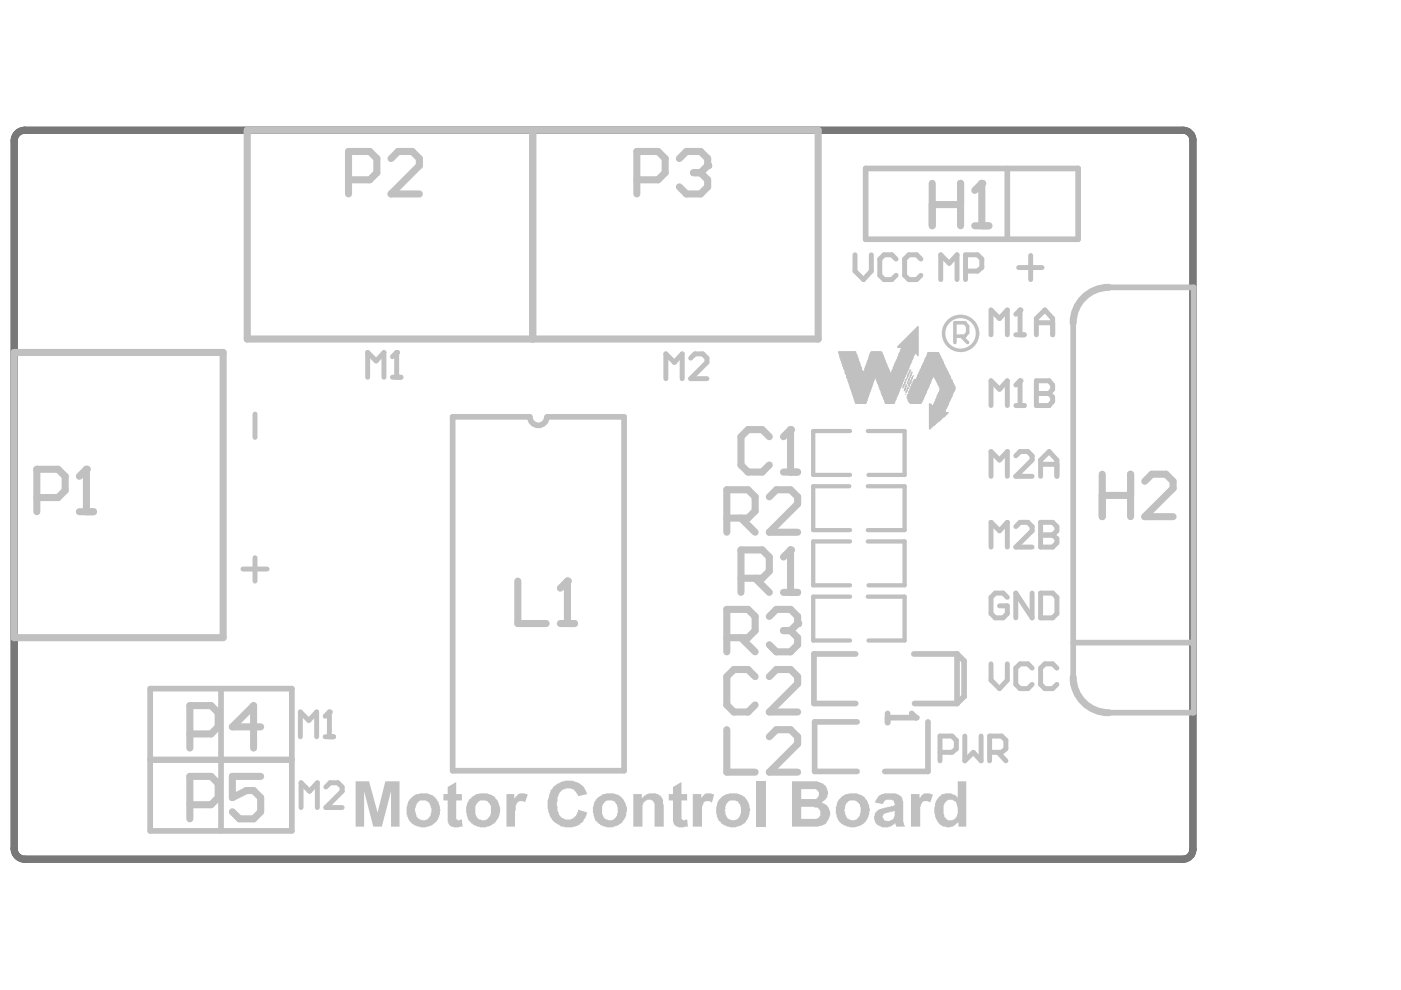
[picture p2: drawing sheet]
<svg xmlns="http://www.w3.org/2000/svg" width="297mm" height="210mm" viewBox="0 0 297 210" stroke-linecap="round" stroke-linejoin="round" font-family="sans-serif">
<path d="M3.7 28.3l1-.6 .6-.1h245.5a2.1 2.1 0 0 1 2.1 2.1v150.4a2.1 2.1 0 0 1-2.1 2.1h-245.5a2.25 2.25 0 0 1-2.3-2.3v-150l.1-.6z" fill="none" stroke="#5a5a5a" stroke-width="1.5"/>
<path d="M3.7 28.3l1-.6 .6-.1h245.5a2.1 2.1 0 0 1 2.1 2.1v150.4a2.1 2.1 0 0 1-2.1 2.1h-245.5a2.25 2.25 0 0 1-2.3-2.3v-150l.1-.6z" fill="none" stroke="#787878" stroke-width="1.5"/>
<g fill="none" stroke="#c0c0c0" stroke-width=".21">
<path d="M177.8 74.7h3.6M178 74.6v.9h3.7M178 75.3h3.7v10.2M178 75.2h3.6M178 75h3.6v10.5M178.1 74.6v1.3h3.8M178.1 75.8h3.8v9.7M178.1 75.6h3.6M178.3 74.6v1.8h3.7M178.3 76.2h3.7v9.3M178.3 76.1h3.6M178.4 74.6v2.2h3.8"/>
<path d="M178.4 76.7h3.8v8.8M178.4 76.5h3.6M178.6 74.6v2.7h3.7M178.6 77.1h3.7v8.4M178.6 77h3.6M178.7 74.6v3.1h3.8M178.7 77.6h3.8v7.9M178.7 77.4h3.6M178.9 74.6v3.6h3.7M178.9 78h3.7M178.9 77.9h3.7v7.6M179 74.6v3.9h3.8v7"/>
<path d="M179 78.3h3.6M179.2 74.6v4.5h13M179.2 78.6h3.6M179.2 78.9h9.4M179.2 78.8h9.4v6.7M179.5 74.6v5.4h12.3M179.5 79.7h12.4M179.5 79.5h12.4M179.6 74.6v5.7h5.7M179.8 74.6v6.1h5.4M179.9 74.6v6.6h5.1M180.1 74.6v7h4.8"/>
<path d="M180.2 74.6v7.5h4.5M180.4 74.6v7.9h4.2M180.5 74.6v8.4h3.9M180.7 74.6v8.8h3.6M180.8 74.6v9.3h3.3M181 74.6v9.7h3M181.1 74.6v10.2h2.7M181.3 74.6v10.6h2.4M181.4 74.9h-3.6v-.3h3.6v10.9h2.1v-7.9h4.5M182.9 78.8v6.7M183.1 78.8v6.7M183.4 78.5h5.1"/>
<path d="M183.4 78.3h5.1v7.2M183.4 78.2h4.9M183.5 77.9h4.7M183.5 77.7h4.7v7.8M183.7 77.4h4.3M183.8 77.1h4.1M183.8 77h4.1v8.5M184 76.5h3.7v9h1.8v-7.9h3.3M184 76.7h3.7M184.1 76.2h3.5v9h2.1M184.1 76.1h3.3M184.3 75.8h3.1v9h2.4"/>
<path d="M184.3 75.6h3M184.4 75.3h2.9v9.2h2.7M184.4 75.2h2.7M184.6 74.9h2.4M184.9 74.6v7.3h-4.7M185 74.6v6.9h-4.9M185.2 74.6v6.4h-5.3M185.3 74.6v6h-5.5M185.5 74.6v5.5M185.6 74.6v5.5M186.5 74.6v7.9h4.2M186.7 74.6v8.2h4v-8.1h3.9"/>
<path d="M187.3 75.5h-3v8.1h-3.5M187.4 75.9h-3.3v8.1h-3.1M187.6 76.4h-3.6v8.1h-2.9M187.7 76.8h-3.9v8.1h-2.5M188.5 78.6h-5.3v6.9M188.8 79.1v6.4M188.9 79.1v6.4M189.1 78.9h3.1M189.4 78.2h3.1M189.7 77.4h3.1M190.1 76.4h3.2M190.3 76.1h3.1"/>
<path d="M190.3 73.7h4.3M190.3 73.5h4.3M190.4 75.6h3.2M190.6 75.3h3.1M190.7 74.9h3.9M190.9 74.6h3.7M190.9 74.4h3.7M191 74.1h3.6M191.2 73.8h3.4M192.4 78.6h-3.3v6.9M192.4 79.7h.1M192.5 79.5h-.1v.6h-.2l-.1 .6"/>
<path d="M192.5 78.3h-3.3v7.2M192.7 77.9h-3.3v7.6M193 77.1h-3.3v8.3h-2M193 78.9h-.3l-.2 .9h-.1M193 78.3v.3M193.1 76.8h-3.3v8.1h-2.2M193.1 78.6h-.3v.5h-.1M193.3 76.5h-3.3v8.1h-2.6M193.3 79.5h-.3l-.2 1.1h-.1M193.4 78.9h-.1l-.2 .8h-.1M193.6 75.8h-3.3v8.1h-3.2M193.6 79.8h-.2v.5h-.1"/>
<path d="M193.6 79.7h.1M193.9 75h-3.3v8.1h-3.8M194.5 75.2h.1M194.5 79.8h6.9M194.6 70.4h-1.2v5.8h-3.3v8h-2.8M194.6 70.1h-.9v5.4h-3.3v8.1h-3.4M194.6 72.2h-3v8.4h-5.8v-6M194.6 71.7h-2.5v7.7h-12.8v-4.8M194.6 74.3h-3.7v8.1h-4.4M194.6 74h-3.6v8.1h-4.6v-7.5M194.6 72.6h-3.4v9h-5v-7M194.6 72.5h-3.3v8.8h-5.2v-6.7"/>
<path d="M194.6 72.3h-3.1v8.6h-5.6v-6.3M194.6 71.3h-2.1v7.2h-3.3M194.6 71.1h-1.9v6.9h-3.3M194.6 71h-1.8v6.7h-3.3M194.6 70.8h-1.6v6.5h-3.3M194.6 70.7h-1.5v6.3h-3.3M194.6 70.5h-1.3v6.2h-3.3M194.6 70.2h-1v5.7h-3.3M194.6 69.3h-.1v6h.1M194.6 69.9h-.7v5.3h-3.3M194.6 69.6h-.4v5.4h.4M194.6 71.4h-2.2v7.4h-3.3"/>
<path d="M194.6 71.6h-2.4v7.6h-12.9M194.6 71.9h-2.7v7.9h-12.4M194.6 72h-2.8v8.1h-12.2M194.6 72.8h-3.6v.9M194.6 72.9h-3.7v.8M194.6 73.1h-3.9v.6M194.6 73.2h-4v.5M194.6 73.4h-4.2v.3M194.6 79.5h6.7M194.6 69.8h-.6v5.1M194.6 69.5h-.3v5.5M194.6 69.2v6.3"/>
<path d="M194.8 79.2h6.3M194.9 78.9h6.1M195.1 78.6h5.7M195.1 78.5h5.7v7.8h-3.8M195.4 78h5.1M195.4 77.9h5.1v9h-3.5M195.5 77.6h4.9v10.6h-3.4M195.7 77.3h4.5v11.1h-3.2M195.8 77h4.3M196 76.7h3.9M196 76.5h3.9v12h-2.9M196.1 76.2h3.7v12.5h-2.8"/>
<path d="M196.3 75.9h3.3v12.9h-2.6M196.4 75.6h3.1v13.4h-2.5M196.6 75.3h2.7v13.8h-2.3M196.6 75.2h2.6M196.7 74.9h2.3M196.9 74.7v7.4h-3.8M197 74.7v7.1h-3.7M197.2 74.7v6.6h-3.8v4.2M197.4 74.7v6.3h-3.8M197.5 74.7v5.9h-3.8v4.9M197.7 74.7v5.6h-3.4M197.8 74.7v5.3h-3.3"/>
<path d="M198 74.7v5.1M198.1 74.7v5.3h3.5v4.6h-3.2v5.3h-1.4M198.3 74.7v5.6h3.3M198.4 74.7v5.9h3.5v3.4h-3.2M198.6 74.7v6.2h3.3M198.7 74.7v6.5h3.3M198.9 74.7v6.8h3.3M199.3 75.5h-2.9v7.6h-3.7M199.5 75.8h-3.2v7.6h-3.6M199.6 76.1h-3.5v7.6h-3.7v.8h3.4v-7.7h4.3v11.6M199.8 76.4h-3.8v7.6h-3.6M200.1 77.1h-4.4v7.7h-3.2"/>
<path d="M200.2 77.4h-4.7v7.7h-2.8M200.4 77.7h-5v7.7h-2.6v-2.7h3.8v-7.7h2.6v7.1h3.3M200.7 78.3h-5.6v7.2M179.8 80.4h5.5M179.9 80.9h5.3M180.1 81.3h4.9M180.2 81.8h4.7M180.4 82.4h4.3v-7.8h2.1v8.7h3.6M180.4 82.2h4.3M180.5 82.8h4.1v-8.1h2.4v9h3.3M180.5 82.7h4.1M180.7 83.1h3.7v-8.1h2.7v9h3"/>
<path d="M180.7 83.3h3.6M180.8 83.7h3.3M181 84.2h3M181.1 84.6h2.7M181.3 85.1h2.4M181.4 85.4h2.3v-8.1h4.3v8.2M183.4 85.5v-7.5h4.9v7.5M185.8 80.4h5.8M185.8 80.3h5.8M185.9 80.7h5.6M186.1 81.2h5.2M186.1 81h5.2"/>
<path d="M186.2 81.5h5M186.4 81.9h4.6M186.4 81.8h4.6M186.5 82.2h4.4M186.7 82.7h4M186.8 83h3.8M187 83.4h3.4M187.3 84.3h2.7M187.6 85.1h2.1M191.5 81.8h.1M191.6 81.6h-.1v.6h-.2M191.8 82.5h.1"/>
<path d="M191.9 83.6h.2M191.9 82.4h-.1v.4h-.2M191.9 80.9v.3h-.1M191.9 80.6h.2M192.1 81.9h-.2v.8h-.1M192.1 81.5v.6h-.2M192.1 81h-.3v.5h-.2v.4h-.1M192.1 81.8h.1M192.1 81.6h.1M192.2 84.2h3.6M192.2 83h-.1v.3M192.2 82.5h.2"/>
<path d="M192.4 84.3h3.4M192.4 83.9h3.6M192.4 82.4v.4h-.2v.3h-.1M192.4 82.1h.1v.3h-.3M192.5 84.6h3.2M192.5 82.2h.2M192.5 81.8h.3M192.5 81.6h.3M192.5 81h-.1v.3M192.7 83.3h3.6M192.7 81.5h.1M192.7 80.4h.1"/>
<path d="M192.8 82.8h3.6M192.8 80.3h-.1l-.2 .9h-.1M192.8 81h.3M192.8 81.3v.6M193 82.5h3.6M193 80.9h.1M193.1 80.7h-.1v.6h-.3v.5M193.3 81.6h3.7M193.4 80.1h-.1l-.2 1.1h-.1M193.6 81.2h3.6M193.7 80.7h3.7M194 80.4v5.1"/>
<path d="M194.2 80.4v5.1M194.8 85.5v-6.4h6.3v6.6h-3.1v4.5M194.9 85.5v-6.7h6.1v7.2h-4M196.1 83.6h-3.6v1.3h3M196.4 83h-3.7v2.2h2.7M196.7 82.2h-3.7v3.3h2.2v-7.3h5.5v8.4h-3.7M196.9 81.9h-3.8v3.6M197 81.5h-3.7v4M197 85.8h.5v4.8h-.5M197 85.7h.4v5.1h-.4M197 85.5v5.4h.2v-5.2M197 87.3h3.5v.8h-3.5"/>
<path d="M197 87.6h4M197 87.5h4.1M197 87.2h3.4M197 87h3.4M197 86.7h3.5M197 86.4h3.7M197 86.1h3.8M197.4 80.9h-3.8v4.6M197.5 80.4h-3.6v5.1M197.7 86v4.5h-.7M197.7 80.1h-3.4v5.4M197.8 86v4.3h-.8"/>
<path d="M198 85.8h3M198.1 85.5h3M198.3 85.2h3v-5.8h-6.7v6.1M198.3 80.1h3.3M198.4 84.9h3v-5.2h-6.9v5.8M198.4 84.8h3M198.4 80.4h3.3v3.9h-3.1v5.4h-1.6M198.6 84.5h3M198.6 80.7h3.3M198.7 84.2h3M198.7 81h3.3v2.6h-3.1v5.8h-1.9M198.9 83.7h3"/>
<path d="M198.9 81.3h3.3v2h-3.2v6M199 83.4h3M199 81.6h3.3v1.4h-3.1v6.3h-2.2M199.2 81.9h3.3v.8h-3.2M199.2 83.1h3M199.3 82.8h3M199.3 82.5h3.2M199.3 82.4h3.2M199.3 82.2h3.3M200.7 87.5v.4h-3.7M200.8 87.5v.3h-3.8M201.1 85.4h-3v4.8h-1.1"/>
<path d="M201.3 85.1h-3v4.9h-1.3M201.9 83.9h-3.2v5.7h-1.7M202.3 81.8h-3.3v-7.1h-2.3v7.7h-3.7"/>
</g>
<g fill="none" stroke="#c0c0c0" stroke-width="1.2">
<path d="M183.5 35.7h45.1v15h-45.1zM213.6 35.7v15M227.5 68.4v76.9M235 60.9h18.1v90.2h-18.1M112.3 88.4h-16.3v75h36.3v-75h-16.2M181.4 138.7h-8.8v10.5h8.8M193.7 138.7h9.2M202.9 138.7l1.5 1.5v7.5l-1.5 1.5M202.9 138.7v10.5M227.5 136.3h25.6M31.8 146h30.1v15h-30.1zM46.9 146v15"/>
<path d="M181.7 153.1h-9v10.5h9M188.2 151.3v1.9M188.2 152.2h6M193.9 149.2h9M196.7 153.1v10.5h-9.1M31.8 161.2h30.1v15h-30.1zM46.9 161.2v15"/>
</g>
<path d="M180.2 91.4h-7.8v9.3h7.8M184 91.4h7.8v9.3h-7.7M180.1 103.1h-7.7v9.3h7.8M180.2 114.8h-7.8v9.3h7.8M184 103.1h7.8v9.3h-7.8M184 114.8h7.8v9.3h-7.7M180.2 126.5h-7.8v9.3h7.8M184 126.5h7.8v9.3h-7.7" fill="none" stroke="#c0c0c0" stroke-width=".9"/>
<path d="M52.4 27.6h121.1v44.3h-121.1zM112.9 27.6v44.3M3 74.7h44.3v60.5h-44.3z" fill="none" stroke="#c0c0c0" stroke-width="1.5"/>
<circle cx="194.2" cy="152.2" r=".6" fill="#c0c0c0"/>
<path d="M193.3 151.3l.9 .9" fill="none" stroke="#c0c0c0" stroke-width="1.2"/>
<path d="M202.5 71.3h2.1l.6-.8v-1.3l-.6-.8h-2.1v4.2M203.8 71.3l1.4 1.3" fill="none" stroke="#c0c0c0" stroke-width=".75"/>
<path d="M199.5 59.3v-5.3l1.8 1.8 1.6-1.8v5.3M204.7 57.5h2.6l.9-.8v-1.8l-.9-.9h-2.6v5.3M146.4 75.9l.9-.9h1.7l.9 .9v.9l-3.5 3.5h3.5M54.1 87.8v4.9M141.2 80.3v-5.3l1.8 1.8 1.6-1.8v5.3M210.1 116v-5.3l1.8 1.8 1.7-1.8v5.3M215.4 111.6l.9-.9h1.6l.9 .9v.9l-3.4 3.5h3.4M220.6 110.7v5.3h2.6l.9-.9v-.9l-.9-.8h-2.6" fill="none" stroke="#c0c0c0" stroke-width="1.1"/>
<circle cx="220.6" cy="113.4" r=".53" fill="#c0c0c0"/>
<path d="M220.6 110.7h2.6l.9 .9v.9l-.9 .9h-2.6" fill="none" stroke="#c0c0c0" stroke-width="1.1"/>
<path d="M18.3 99.5v9M7.8 105.5h4.5l1.5-1.5v-3l-1.5-1.5h-4.5v9M16.8 108.5h3" fill="none" stroke="#c0c0c0" stroke-width="1.5"/>
<circle cx="18.3" cy="99.5" r=".75" fill="#c0c0c0"/>
<path d="M18.3 99.5l-1.5 1.5M40.3 170.6h4.5l1.5-1.5v-3l-1.5-1.5h-4.5v9M55.3 164.6h-6v4.5l3-1.5h1.5l1.5 1.5v3l-1.5 1.5h-3l-1.5-1.5" fill="none" stroke="#c0c0c0" stroke-width="1.5"/>
<path d="M54.1 118.2v5M51.5 120.6h5.1M63.7 156.2v-5.2l1.8 1.8 1.6-1.8v5.2M68.9 156.2h1.8M69.8 151v5.2M63.8 171.2v-5.2l1.8 1.8 1.7-1.8v5.2M69.1 166.9l.9-.9h1.6l.9 .9v.9l-3.4 3.4h3.4" fill="none" stroke="#c0c0c0" stroke-width="1.1"/>
<circle cx="69.8" cy="151" r=".53" fill="#c0c0c0"/>
<path d="M69.8 151l-.9 .9" fill="none" stroke="#c0c0c0" stroke-width="1.1"/>
<path d="M109.8 123.2v9h6M118.8 132.2h3M120.3 123.2v9M40.3 155.6h4.5l1.5-1.5v-3l-1.5-1.5h-4.5v9M55.3 154.1h-6l4.5-4.5v9" fill="none" stroke="#c0c0c0" stroke-width="1.5"/>
<circle cx="120.3" cy="123.2" r=".75" fill="#c0c0c0"/>
<path d="M167.6 116.6v9M120.3 123.2l-1.5 1.5M157.1 122.6h4.5l1.5-1.5v-3l-1.5-1.5h-4.5v9M160.1 122.6l3 3M166.1 125.6h3" fill="none" stroke="#c0c0c0" stroke-width="1.5"/>
<circle cx="167.6" cy="116.6" r=".75" fill="#c0c0c0"/>
<path d="M167.6 116.6l-1.5 1.5M154.1 135.2h4.5l1.5-1.5v-3l-1.5-1.5h-4.5v9M157.1 135.2l3 3M163.1 130.7l1.5-1.5h3l1.5 1.5v1.5" fill="none" stroke="#c0c0c0" stroke-width="1.5"/>
<circle cx="169.1" cy="132.2" r=".75" fill="#c0c0c0"/>
<path d="M163.1 92.6l-1.5-1.5h-3l-1.5 1.5v6l1.5 1.5h3l1.5-1.5M167.6 91.1v9M166.1 100.1h3M166.1 133.7h1.5M167.6 133.7l1.5 1.5v1.5l-1.5 1.5h-3l-1.5-1.5M169.1 132.2l-1.5 1.5M160.1 143.5l-1.5-1.5h-3l-1.5 1.5v6l1.5 1.5h3l1.5-1.5M163.1 143.5l1.5-1.5h3l1.5 1.5v1.5l-6 6h6" fill="none" stroke="#c0c0c0" stroke-width="1.5"/>
<circle cx="167.6" cy="91.1" r=".75" fill="#c0c0c0"/>
<path d="M135 38.1h4.5l1.5-1.5v-3l-1.5-1.5h-4.5v9M144 33.6l1.5-1.5h3l1.5 1.5v1.5M167.6 91.1l-1.5 1.5" fill="none" stroke="#c0c0c0" stroke-width="1.5"/>
<circle cx="150" cy="35.1" r=".75" fill="#c0c0c0"/>
<path d="M147 36.6h1.5M148.5 36.6l1.5 1.5v1.5l-1.5 1.5h-3l-1.5-1.5M150 35.1l-1.5 1.5" fill="none" stroke="#c0c0c0" stroke-width="1.5"/>
<g fill="none" stroke="#c0c0c0" stroke-width="1.1">
<path d="M210.1 86v-5.3l1.8 1.8 1.7-1.8v5.3M215.4 96.6l.9-.9h1.6l.9 .9v.9l-3.4 3.5h3.4M215.4 86h1.8M216.3 80.7v5.3M220.6 98.4h3.5M210.1 101v-5.3l1.8 1.8 1.7-1.8v5.3M220.6 101v-3.5l1.8-1.8 1.7 1.8v3.5M213.6 126.7l-.9-.9h-1.7l-.9 .9v3.4l.9 .9h1.7l.9-.9v-1.6h-1.7M218.8 125.8v5.2l-3.4-5.2v5.2M220.6 125.8h2.6l.9 .9v3.4l-.9 .9h-2.6zM210.1 140.8v3.4l1.8 1.8 1.7-1.8v-3.4M218.8 141.7l-.9-.9h-1.6l-.9 .9v3.4l.9 .9h1.6l.9-.9"/>
<path d="M224.1 141.7l-.9-.9h-1.7l-.9 .9v3.4l.9 .9h1.7l.9-.9"/>
</g>
<circle cx="216.3" cy="80.7" r=".53" fill="#c0c0c0"/>
<path d="M216.3 80.7l-.9 .9M219.7 80.7v5.3h2.7l.8-.9v-.9l-.8-.8h-2.7" fill="none" stroke="#c0c0c0" stroke-width="1.1"/>
<circle cx="219.7" cy="83.4" r=".53" fill="#c0c0c0"/>
<path d="M181.3 54v3.5l1.8 1.8 1.6-1.8v-3.5M190 54.9l-.9-.9h-1.7l-.9 .9v3.5l.9 .9h1.7l.9-.9M195.2 54.9l-.9-.9h-1.6l-.9 .9v3.5l.9 .9h1.6l.9-.9M216 56.7h4.9M218.5 54.2v5.1M219.7 80.7h2.7l.8 .9v.9l-.8 .9h-2.7" fill="none" stroke="#c0c0c0" stroke-width="1.1"/>
<path d="M197.7 38.9v9M203.7 38.9v9M208.2 38.9v9M197.7 43.4h6M206.7 47.9h3" fill="none" stroke="#c0c0c0" stroke-width="1.5"/>
<circle cx="208.2" cy="38.9" r=".75" fill="#c0c0c0"/>
<path d="M208.2 38.9l-1.5 1.5M154.1 109.8h4.5l1.5-1.5v-3l-1.5-1.5h-4.5v9M157.1 109.8l3 3M163.1 105.3l1.5-1.5h3l1.5 1.5v1.5l-6 6h6M233.7 100.5v9M233.7 105h6M239.7 100.5v9M242.7 102l1.5-1.5h3l1.5 1.5v1.5l-6 6h6M154.1 154.7v9h6M163.1 156.2l1.5-1.5h3l1.5 1.5v1.5l-6 6h6" fill="none" stroke="#c0c0c0" stroke-width="1.5"/>
<path d="M210.1 71v-5.3l1.8 1.8 1.7-1.8v5.3M215.4 71h1.8M216.3 65.7v5.3M199.3 159.5h2.6l.9-.7v-1.8l-.9-.9h-2.6v5.2M204.6 156.1v5.2l1.8-1.8 1.6 1.8v-5.2M209.8 159.5h2.6l.9-.7v-1.8l-.9-.9h-2.6v5.2M211.6 159.5l1.7 1.8" fill="none" stroke="#c0c0c0" stroke-width="1.1"/>
<circle cx="216.3" cy="65.7" r=".53" fill="#c0c0c0"/>
<path d="M77.9 80v-5.3l1.9 1.8 1.6-1.8v5.3M83.2 80h1.8M84.1 74.7v5.3M216.3 65.7l-.9 .9M219.7 71v-3.5l1.8-1.8 1.7 1.8v3.5M219.7 68.4h3.5" fill="none" stroke="#c0c0c0" stroke-width="1.1"/>
<circle cx="84.1" cy="74.7" r=".53" fill="#c0c0c0"/>
<path d="M84.1 74.7l-.9 .9" fill="none" stroke="#c0c0c0" stroke-width="1.1"/>
<g fill="#c0c0c0">
<path d="M75.4 165.7h2.8l1.9 6.6 1.6-6.6h3v9.6h-1.8v-7.5l-1.9 7.5h-1.8l-2-7.5v7.5h-1.8z"/>
<path d="M94.9 166.9l1.8-1.1v2.6h1.2v1.3h-1.2v3.3a.6 .6 0 0 0 .2 .8 .6 .6 0 0 0 .7 0h.3l.2 1.5-1.4 .1a1.54 1.54 0 0 1-1.8-1.5v-4.2h-.9v-1.3h.9z"/>
<path d="M107.4 168.4h1.6v.9h.2l.1-.3a1.5 1.5 0 0 1 2.1-.6l.5 .1-.6 1.7v-.2l-.5-.1a1.31 1.31 0 0 0-1.5 .9v1l-.1 .2v3.3h-1.8z"/>
<path d="M117.3 166.9a5 5 0 0 1 4.1-1.4l.3 .2a3.6 3.6 0 0 1 2.8 2.7l-1.9 .4a2.16 2.16 0 0 0-2.1-1.7 2.16 2.16 0 0 0-2.1 1.7l-.2 .8a2.19 2.19 0 0 0 0 1.6 3.2 3.2 0 0 0 .6 2h.2v.1a2.48 2.48 0 0 0 2.8 0l.8-1.2v-.4l1.9 .6-.1 .6-.5 .7a2.88 2.88 0 0 1-2.4 1.7 4 4 0 0 1-3.9-.9l-.3-.3a5.4 5.4 0 0 1-.9-5.4l.3-1.1z"/>
<path d="M134.3 168.4h1.8v.9a2.06 2.06 0 0 1 1.3-.9 2.17 2.17 0 0 1 3.2 1.6v.5l.1 .1v4.7h-1.9v-3.8a1.45 1.45 0 0 0-1.1-1.9h-.1a1.18 1.18 0 0 0-1.1 .6h-.1v.4h-.2v4.7h-1.9z"/>
<path d="M142.7 166.9l1.8-1.1v2.6h1.2v1.3h-1.2v3.3a.6 .6 0 0 0 .1 .8 .6 .6 0 0 0 .8 0h.3l.1 1.5-1.3 .1a1.54 1.54 0 0 1-1.8-1.5v-4.2h-.9v-1.3h.9z"/>
<path d="M146.9 168.4h1.8v.9v-.2h.1a1.41 1.41 0 0 1 2.1-.7l.5 .1-.5 1.7h-.1a.99 .99 0 0 0-1.1-.3l-.6 .3a5.5 5.5 0 0 0-.3 3v2.1h-1.9z"/>
<path d="M160.4 165.7h2v9.6h-2z"/>
<path d="M193.1 168.4h1.8v.9a1.82 1.82 0 0 1 2.5-.9l.4 .1-.6 1.7a1.12 1.12 0 0 0-1.2-.3 1.12 1.12 0 0 0-.8 1l-.1 .2v4.2h-2z"/>
<path d="M86.7 169.7l1.3-1.2a4.9 4.9 0 0 1 3.8 .2l.3 .3a2.06 2.06 0 0 1 .9 1.3l.1 .5a3.1 3.1 0 0 1-.9 3.6l-.1 .3a3.8 3.8 0 0 1-5.4-.9l-.2-.3a4.9 4.9 0 0 1 .2-3.8zM88.5 170.2l-.5 1.2v.7l.2 .3a1.15 1.15 0 0 0 .7 1.2 1.56 1.56 0 0 0 2.4-.9l.2-.4v-.9l-.2-.2a1.43 1.43 0 0 0-.9-1.3l-.1-.2h-.5a.91 .91 0 0 0-1.2 .5z"/>
<path d="M99.4 169.6l.5-.3a3 3 0 0 1 3-1.1 3.1 3.1 0 0 1 2.5 1.5 3.7 3.7 0 0 1 .1 4 3.7 3.7 0 0 1-3.7 1.7 3.3 3.3 0 0 1-2.8-2.4 4.3 4.3 0 0 1 .4-3.4zM101.1 170.3a3.3 3.3 0 0 0 .3 3.3l.6 .2a1.36 1.36 0 0 0 1.9-1.1l.2-.3a2.74 2.74 0 0 0-.8-2.5l-.9-.2a1.21 1.21 0 0 0-1.2 .6z"/>
<path d="M126.3 169.6l.3-.3a4 4 0 0 1 3.5-1.1l.3 .2a2.69 2.69 0 0 1 2.1 1.6l.1 .5a2.58 2.58 0 0 1 .2 2.1 3.2 3.2 0 0 1-2.7 2.7l-.5 .1a3.8 3.8 0 0 1-3.6-1.9 4.5 4.5 0 0 1 .2-3.6zM127.8 170.5a4 4 0 0 0 .3 3l.5 .3h.3a1.42 1.42 0 0 0 1.9-1.2 2.15 2.15 0 0 0-1-2.9h-.3a1.18 1.18 0 0 0-1.4 .6z"/>
<path d="M152.3 169.7h.1a2.29 2.29 0 0 1 1.5-1.2v-.1a5.3 5.3 0 0 1 3.5 .3 3.9 3.9 0 0 1 1.2 4.8 3.6 3.6 0 0 1-6.5 0 4.9 4.9 0 0 1 .2-3.8zM153.9 170.5l-.1 .9a2.14 2.14 0 0 0 .9 2.4 1.51 1.51 0 0 0 2.2-1.2 2.49 2.49 0 0 0-.6-2.7l-.7-.2a1.19 1.19 0 0 0-1.5 .8z"/>
<path d="M167.9 165.7h4.2a3.3 3.3 0 0 1 2.9 .9 2.17 2.17 0 0 1 0 3l-.8 .6a2.35 2.35 0 0 1 1.8 2.2l-.3 1.4h-.1l-.2 .3a1.69 1.69 0 0 1-1.6 1l-.3 .2h-5.6zM169.9 167.3v2.1h2.1a1.25 1.25 0 0 0 1.3-.2 1.25 1.25 0 0 0 .3-1.3h-.1l-.2-.3a1.71 1.71 0 0 0-1.5-.3zM169.9 171.1v2.5h2.4a1.22 1.22 0 0 0 1.4-.3 1.22 1.22 0 0 0 .1-1.5 .76 .76 0 0 0-1.1-.6l-.1-.1z"/>
<path d="M177.7 169.7h.1a3.4 3.4 0 0 1 3.6-1.5l.5 .2a2.3 2.3 0 0 1 1.9 1.5l.5 .9a4.1 4.1 0 0 1-.9 3.6h-.2v.1a3.8 3.8 0 0 1-5.5-.7l-.2-.3a4.9 4.9 0 0 1 .2-3.8zM179.5 170.2v.3h-.2v.3h-.1v.6a2.14 2.14 0 0 0 .9 2.4h.1a1.25 1.25 0 0 0 1.8-.6h.2a3.2 3.2 0 0 0-.2-3h-.1a1.83 1.83 0 0 0-2.4 0z"/>
<path d="M186.2 168.8l.6-.3v-.1l1.2-.2a3.9 3.9 0 0 1 3.2 .8l.3 .9v4.5h.1v.4l.3 .5h-1.9l-.2-.8a3.3 3.3 0 0 1-2.8 .9l-.2-.1a1.85 1.85 0 0 1-1.5-2 2.03 2.03 0 0 1 2.1-1.9l.8-.3 1.2-.2v-.1h.3v-.2a1.02 1.02 0 0 0-.8-1h-.3a1.31 1.31 0 0 0-1.5 .9l-1.6-.3zM187.3 172.7l-.2 .6a1.17 1.17 0 0 0 2 .5l.4-.3 .2-1.5-2.1 .4v.2z"/>
<path d="M199 169h.2a2.41 2.41 0 0 1 2.8-.6l.5 .1 .6 .6v-3.4h1.8v9.6h-1.7v-1.1a2.42 2.42 0 0 1-3 1.1 2.42 2.42 0 0 1-1.5-1.2 4.8 4.8 0 0 1 0-4.7zM200.2 170.3v.2a4.7 4.7 0 0 0 .2 2.8 1.39 1.39 0 0 0 1.4 .6 1.39 1.39 0 0 0 1.1-1.2l.2-.1v-1.1a2.15 2.15 0 0 0-1.1-1.9 1.51 1.51 0 0 0-1.6 .7z"/>
</g>
<path d="M73.9 38.1h4.5l1.5-1.5v-3l-1.5-1.5h-4.5v9M82.9 33.6l1.5-1.5h3l1.5 1.5v1.5l-6 6h6M235 60.9a7.5 7.5 0 0 0-7.5 7.5M227.5 143.6a7.5 7.5 0 0 0 7.5 7.5" fill="none" stroke="#c0c0c0" stroke-width="1.5"/>
<circle cx="203.7" cy="70.7" r="3.6" fill="none" stroke="#c0c0c0" stroke-width=".75"/>
<path d="M112.3 88.4a1.8 1.8 0 0 0 1.8 1.8 1.8 1.8 0 0 0 1.8-1.8" fill="none" stroke="#c0c0c0" stroke-width="1.2"/>
</svg>
